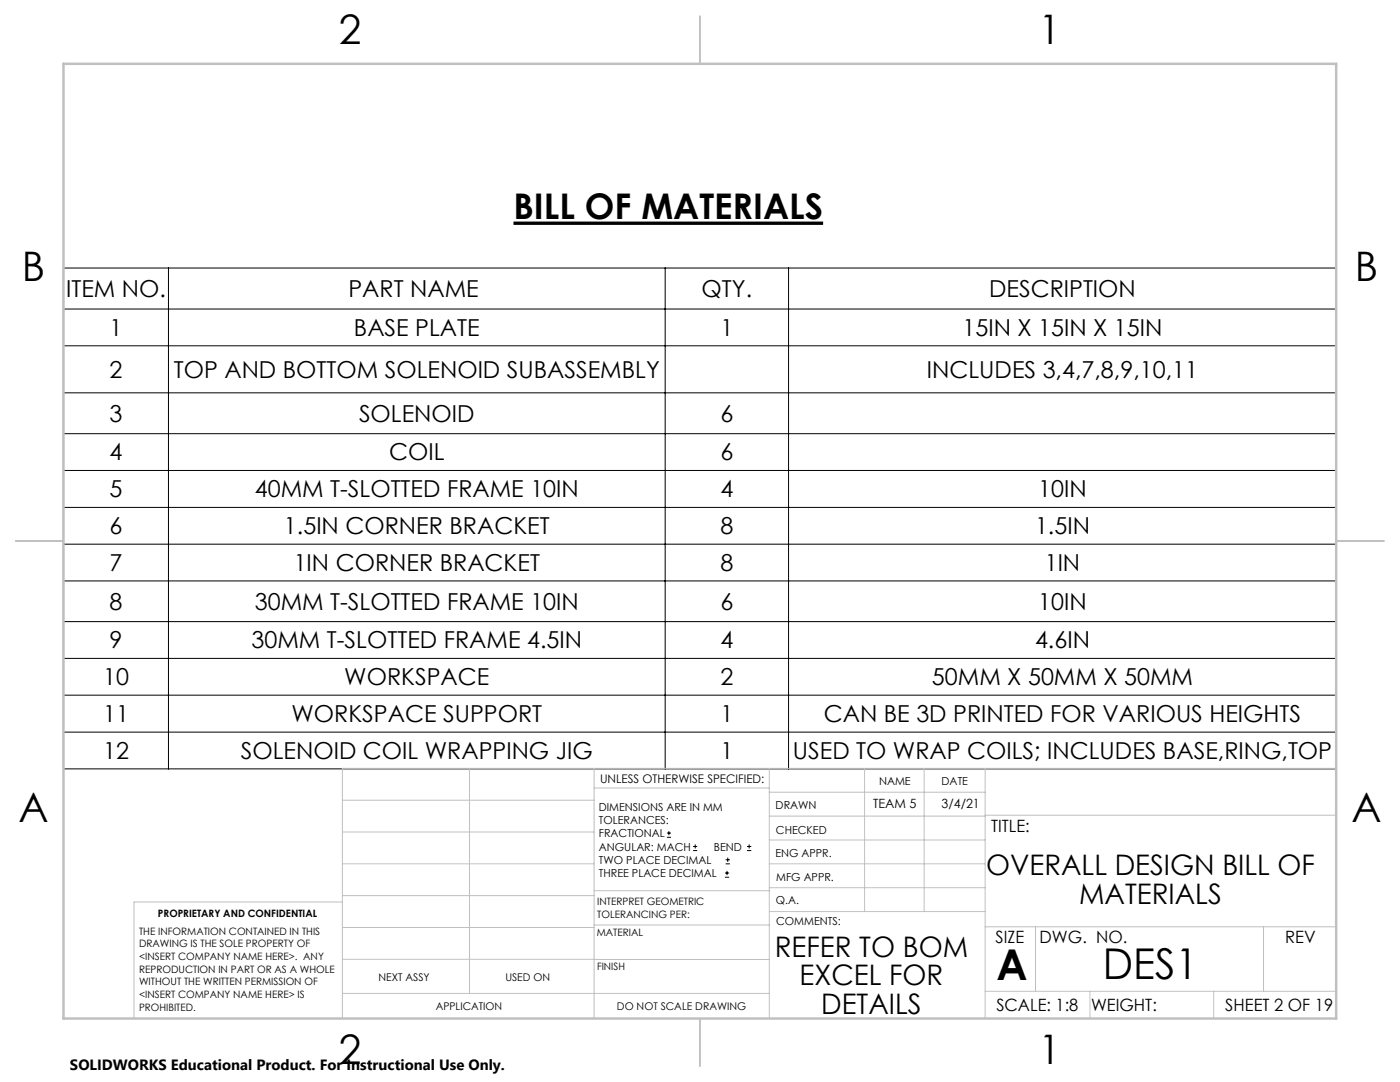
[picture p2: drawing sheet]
<svg xmlns="http://www.w3.org/2000/svg" width="279mm" height="216mm" viewBox="0 0 279 216" stroke-linecap="round" stroke-linejoin="round" font-family="sans-serif">
<defs><g id="words">
<g font-size="8.5">
<text x="198.9" y="195.5">A</text>
<text x="220.1" y="195.4">DES1</text>
</g>
<g font-size="8.1">
<text x="67.6" y="8.9">2</text>
<text x="207.3" y="8.9">1</text>
<text x="4.4" y="56.2">B</text>
<text x="270.4" y="56.2">B</text>
<text x="3.7" y="164.1">A</text>
<text x="269.7" y="164.1">A</text>
<text x="67.6" y="212.4">2</text>
<text x="207.3" y="212.4">1</text>
</g>
<text font-size="7.1" x="102.5" y="43.8">BILL OF MATERIALS</text>
<g font-size="5.6">
<text x="196.8" y="174.7">OVERALL DESIGN BILL OF</text>
<text x="215.4" y="180.3">MATERIALS</text>
<text x="154.6" y="191">REFER TO BOM</text>
<text x="159.6" y="196.6">EXCEL FOR</text>
<text x="163.9" y="202.3">DETAILS</text>
</g>
<g font-size="4.7">
<text x="13.2" y="59.2">ITEM NO.</text>
<text x="69.5" y="59.2">PART NAME</text>
<text x="140" y="59.2">QTY.</text>
<text x="197.4" y="59.2">DESCRIPTION</text>
<text x="21.9" y="67">1</text>
<text x="70.6" y="67">BASE PLATE</text>
<text x="143.8" y="67">1</text>
<text x="192.1" y="67">15IN X 15IN X 15IN</text>
<text x="21.9" y="75.4">2</text>
<text x="34.7" y="75.4">TOP AND BOTTOM SOLENOID SUBASSEMBLY</text>
<text x="185" y="75.4">INCLUDES 3,4,7,8,9,10,11</text>
<text x="21.9" y="84.1">3</text>
<text x="71.7" y="84.1">SOLENOID</text>
<text x="143.8" y="84.1">6</text>
<text x="21.9" y="91.9">4</text>
<text x="77.7" y="91.9">COIL</text>
<text x="143.8" y="91.9">6</text>
<text x="21.9" y="99.2">5</text>
<text x="50.9" y="99.2">40MM T-SLOTTED FRAME 10IN</text>
<text x="143.8" y="99.2">4</text>
<text x="207.2" y="99.2">10IN</text>
<text x="21.9" y="106.6">6</text>
<text x="56.7" y="106.6">1.5IN CORNER BRACKET</text>
<text x="143.8" y="106.6">8</text>
<text x="206.6" y="106.6">1.5IN</text>
<text x="21.9" y="113.9">7</text>
<text x="58.6" y="113.9">1IN CORNER BRACKET</text>
<text x="143.8" y="113.9">8</text>
<text x="208.5" y="113.9">1IN</text>
<text x="21.9" y="121.7">8</text>
<text x="50.9" y="121.7">30MM T-SLOTTED FRAME 10IN</text>
<text x="143.8" y="121.7">6</text>
<text x="207.2" y="121.7">10IN</text>
<text x="21.9" y="129.4">9</text>
<text x="50.2" y="129.4">30MM T-SLOTTED FRAME 4.5IN</text>
<text x="143.8" y="129.4">4</text>
<text x="206.6" y="129.4">4.6IN</text>
<text x="20.6" y="136.7">10</text>
<text x="68.7" y="136.7">WORKSPACE</text>
<text x="143.8" y="136.7">2</text>
<text x="186" y="136.7">50MM X 50MM X 50MM</text>
<text x="20.6" y="144.1">11</text>
<text x="58.2" y="144.1">WORKSPACE SUPPORT</text>
<text x="143.8" y="144.1">1</text>
<text x="164.4" y="144.1">CAN BE 3D PRINTED FOR VARIOUS HEIGHTS</text>
<text x="20.6" y="151.4">12</text>
<text x="48.1" y="151.4">SOLENOID COIL WRAPPING JIG</text>
<text x="143.8" y="151.4">1</text>
<text x="158.2" y="151.4">USED TO WRAP COILS; INCLUDES BASE,RING,TOP</text>
</g>
<g font-size="3.4">
<text x="197.8" y="166">TITLE:</text>
<text x="198.7" y="188.1">SIZE</text>
<text x="207.5" y="188.1">DWG. NO.</text>
<text x="256.5" y="188.2">REV</text>
<text x="198.8" y="201.7">SCALE: 1:8</text>
<text x="217.7" y="201.8">WEIGHT:</text>
<text x="244.5" y="201.7">SHEET 2 OF 19</text>
</g>
<text font-size="3" x="14" y="213.5">SOLIDWORKS Educational Product. For Instructional Use Only.</text>
<g font-size="2.5">
<text x="174.3" y="161.3">TEAM 5</text>
<text x="187.9" y="161.3">3/4/21</text>
</g>
<text font-size="2.4" x="119.8" y="156.2">UNLESS OTHERWISE SPECIFIED:</text>
<g font-size="2.2">
<text x="119.5" y="161.8">DIMENSIONS ARE IN MM</text>
<text x="154.8" y="161.4">DRAWN</text>
<text x="175.4" y="156.6">NAME</text>
<text x="187.9" y="156.7">DATE</text>
<text x="119.5" y="164.4">TOLERANCES:</text>
<text x="119.5" y="167.1">FRACTIONAL</text>
<text x="154.9" y="166.3">CHECKED</text>
<text x="119.5" y="169.7">ANGULAR: MACH</text>
<text x="119.5" y="172.4">TWO PLACE DECIMAL</text>
<text x="142.5" y="169.7">BEND</text>
<text x="154.8" y="171">ENG APPR.</text>
<text x="119.5" y="175">THREE PLACE DECIMAL</text>
<text x="154.9" y="175.7">MFG APPR.</text>
<text x="154.9" y="180.4">Q.A.</text>
<text x="154.9" y="184.6">COMMENTS:</text>
</g>
<g font-size="2.1">
<text x="75.5" y="195.7">NEXT ASSY</text>
<text x="100.9" y="195.7">USED ON</text>
<text x="86.9" y="201.5">APPLICATION</text>
<text x="123.1" y="201.6">DO NOT SCALE DRAWING</text>
</g>
<g font-size="2">
<text x="31.5" y="182.9">PROPRIETARY AND CONFIDENTIAL</text>
<text x="119.2" y="180.6">INTERPRET GEOMETRIC</text>
<text x="119.2" y="183.1">TOLERANCING PER:</text>
<text x="27.8" y="186.5">THE INFORMATION CONTAINED IN THIS</text>
<text x="27.8" y="189">DRAWING IS THE SOLE PROPERTY OF</text>
<text x="27.8" y="191.6">&lt;INSERT COMPANY NAME HERE&gt;. ANY</text>
<text x="119.1" y="186.7">MATERIAL</text>
<text x="27.8" y="194.1">REPRODUCTION IN PART OR AS A WHOLE</text>
<text x="27.8" y="196.6">WITHOUT THE WRITTEN PERMISSION OF</text>
<text x="119.1" y="193.5">FINISH</text>
<text x="27.8" y="199.1">&lt;INSERT COMPANY NAME HERE&gt; IS</text>
<text x="27.8" y="201.7">PROHIBITED.</text>
</g>
</g></defs>
<path d="M102.5 44.5h61.8" fill="none" stroke="#000" stroke-width=".66" stroke-linecap="butt"/>
<g fill="none" stroke="#000" stroke-width=".2">
<path d="M12.7 53.5h254v99.9h-254zM33.6 53.5v99.9M132.8 53.5v99.9M157.4 53.5v99.9M12.7 61.7h254M12.7 69h254M12.7 78.4h254M12.7 86.5h254M12.7 93.9h254M12.7 101.2h254M12.7 108.6h254M12.7 115.9h254"/>
<path d="M12.7 124h254M12.7 131.4h254M12.7 138.7h254M12.7 146.1h254M133.1 167.1h.8M133.1 166.2h.8M133.5 165.8v.9M138.3 169.7h.8M138.3 168.9h.8M138.7 168.5v.8M144.7 175h.8M144.7 174.2h.8"/>
<path d="M144.8 172.4h.9M144.8 171.6h.9M145.1 173.8v.8M145.2 171.1v.9M149.1 169.7h.8M149.1 168.9h.8M149.5 168.5v.8"/>
</g>
<g fill="none" stroke="#c0c0c0" stroke-width=".2">
<path d="M68.3 159.7h50.3M93.7 153.3v44.9M118.6 153.3v49.9M118.6 157.2h34.9M153.5 153.3v49.9M153.5 158.1h43.1M172.5 153.3v28.6M184.4 153.3v28.6M196.6 153.3v49.9M266.7 153.3h-198.4v49.9M68.3 178.7h50.3M68.3 172.4h50.3"/>
<path d="M68.3 166h50.3M68.3 180h-41.6v23.2M118.6 177.7h35M153.5 167.6h43.1M153.5 162.8h43.1M153.5 172.4h43.1M153.5 177.1h43.1M196.6 162.7h70.1M68.3 198.2h85.2M68.3 191.4l85.2 .1M68.3 185.1h50.3M118.6 184.6h35"/>
<path d="M153.6 181.9h43M196.6 197.8h70.1M196.6 184.9h70.1M206.7 184.9v12.9M217.5 197.8v5.4M242.2 197.8v5.4M252.2 184.9v12.9"/>
</g>
<path d="M139.7 3.2v9.5M3.1 107.9h9.6M266.7 107.9h9.5M139.7 203.2v9.6" fill="none" stroke="#c0c0c0" stroke-width=".25"/>
<path d="M12.7 12.7h254v190.5h-254z" fill="none" stroke="#c0c0c0" stroke-width=".5"/>
<use href="#words"/>
</svg>
